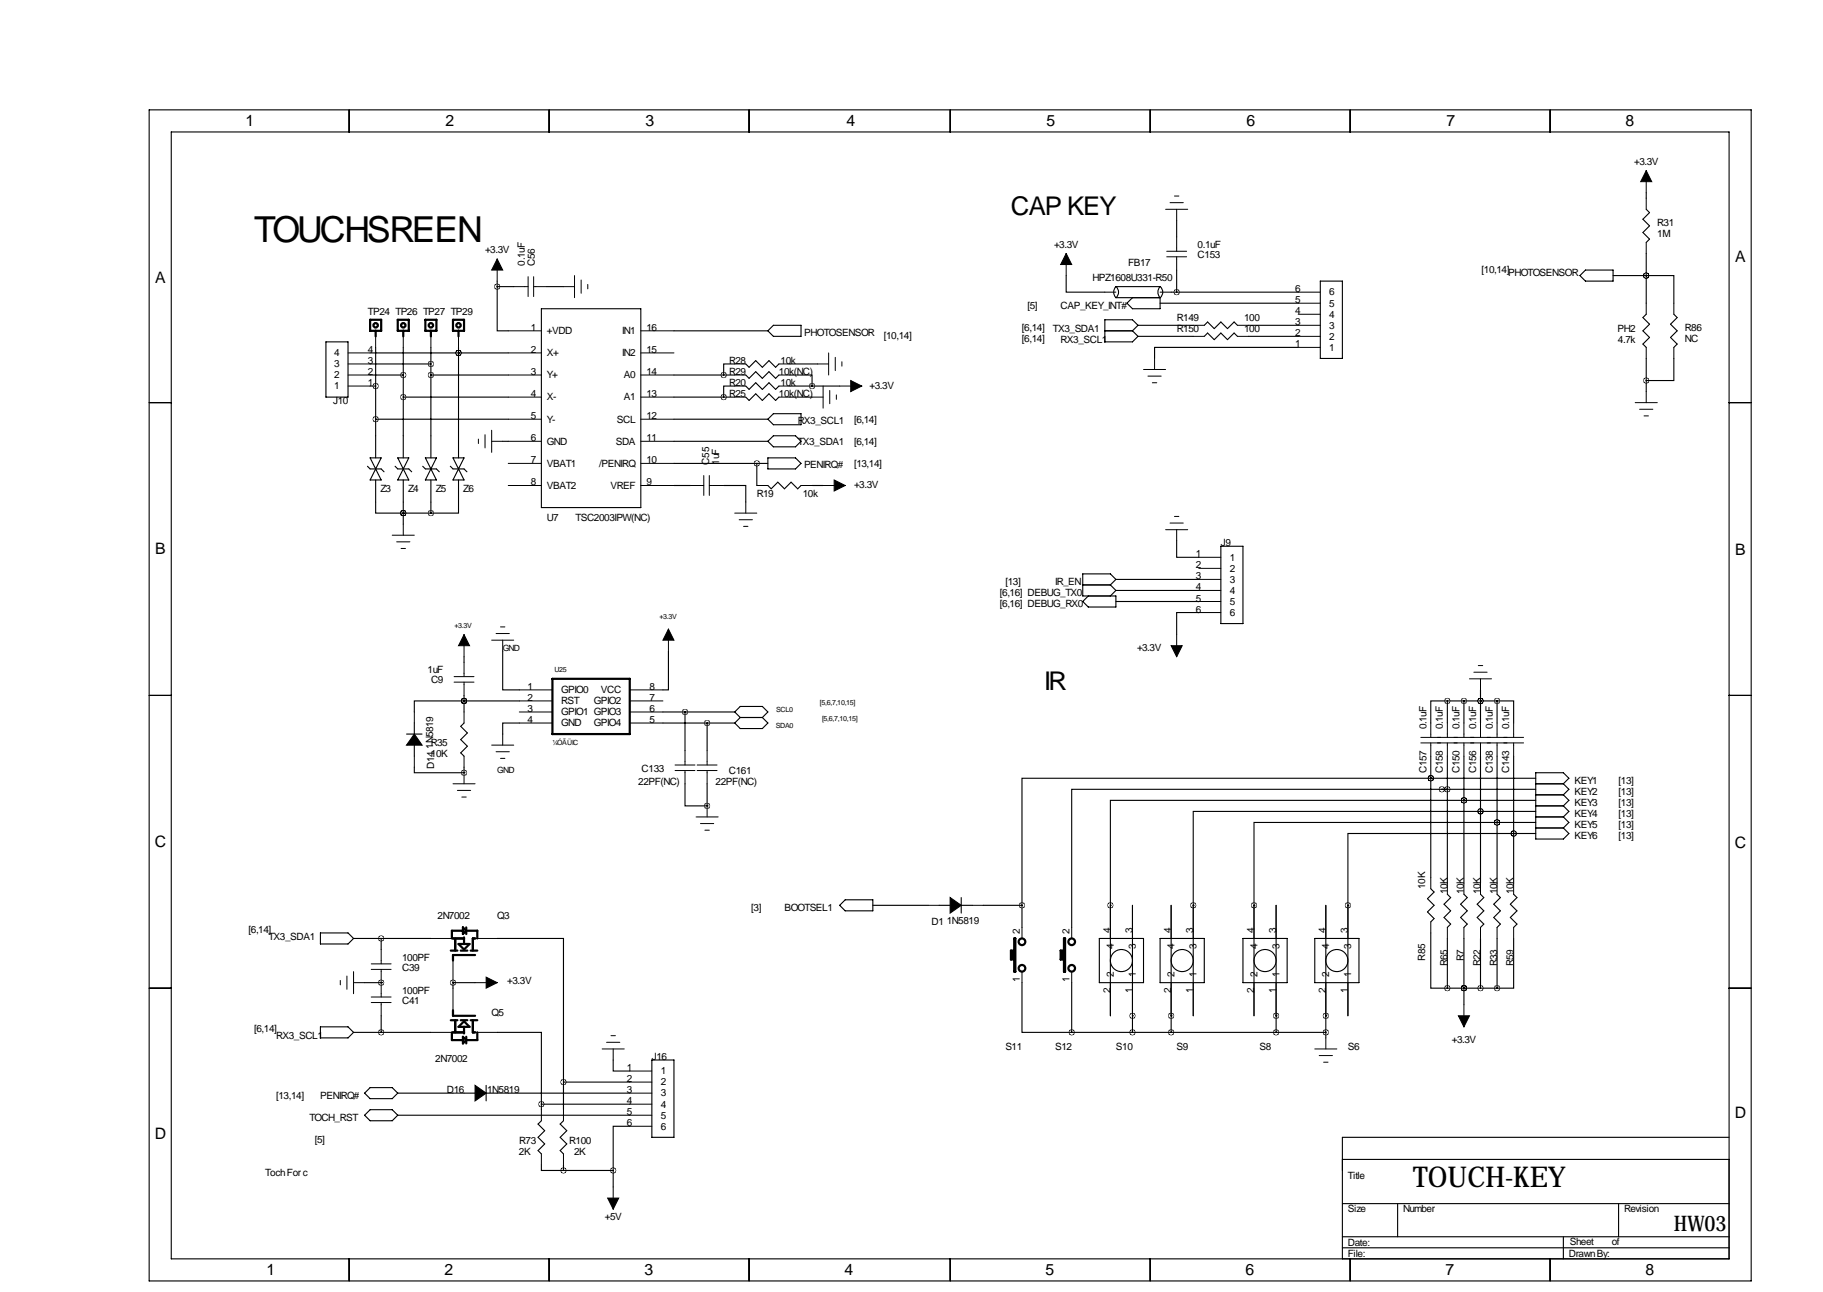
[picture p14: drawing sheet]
<svg xmlns="http://www.w3.org/2000/svg" width="419mm" height="297mm" viewBox="0 0 419 297" stroke-linecap="round" stroke-linejoin="round" font-family="sans-serif">
<defs><g id="words">
<text font-size="8.2" x="58.4" y="55.7">TOUCHSREEN</text>
<text font-size="6.6" x="324.9" y="272.9">TOUCH-KEY</text>
<g font-size="5.9">
<text x="232.4" y="49.4">CAP KEY</text>
<text x="240" y="158.6">IR</text>
</g>
<text font-size="4.9" x="384.8" y="283.1">HW03</text>
<g font-size="3.6">
<text x="56.5" y="29">1</text>
<text x="102.4" y="29">2</text>
<text x="148.4" y="29">3</text>
<text x="194.6" y="29">4</text>
<text x="240.6" y="29">5</text>
<text x="286.6" y="29">6</text>
<text x="332.6" y="29">7</text>
<text x="373.7" y="29">8</text>
<text x="35.7" y="65.1">A</text>
<text x="398.9" y="60.3">A</text>
<text x="35.7" y="127.3">B</text>
<text x="398.9" y="127.6">B</text>
<text x="35.6" y="194.6">C</text>
<text x="398.8" y="194.9">C</text>
<text x="398.8" y="257.1">D</text>
<text x="35.6" y="261.9">D</text>
<text x="61.3" y="293.2">1</text>
<text x="102.2" y="293.2">2</text>
<text x="148.2" y="293.2">3</text>
<text x="194.1" y="293.2">4</text>
<text x="240.4" y="293.2">5</text>
<text x="286.3" y="293.2">6</text>
<text x="332.3" y="293.2">7</text>
<text x="378.3" y="293.2">8</text>
</g>
<g font-size="2.3">
<text x="375.7" y="38">+3.3V</text>
<text x="381" y="51.9">R31</text>
<text x="111.5" y="58.3">+3.3V</text>
<text x="242.3" y="57">+3.3V</text>
<text x="275.3" y="59.3">C153</text>
<text x="275.3" y="57">0.1uF</text>
<text x="381" y="54.5">1M</text>
<text x="120.7" y="61.1" transform="rotate(-90 120.7 61.1)">0.1uF</text>
<text x="122.9" y="61.1" transform="rotate(-90 122.9 61.1)">C56</text>
<text x="251.2" y="64.6">HPZ1608U331-R50</text>
<text x="259.3" y="61.1">FB17</text>
<text x="340.6" y="62.9">[10,14]PHOTOSENSOR</text>
<text x="236.2" y="71">[5]</text>
<text x="243.8" y="71">CAP_KEY_INT#</text>
<text x="297.8" y="69.7">5</text>
<text x="297.8" y="67.2">6</text>
<text x="305.6" y="70.5">5</text>
<text x="305.6" y="67.9">6</text>
<text x="84.6" y="72.5">TP24 TP26 TP27 TP29</text>
<text x="122" y="76.1">1</text>
<text x="125.7" y="76.8">+VDD</text>
<text x="143" y="76.8">IN1</text>
<text x="148.6" y="76.1">16</text>
<text x="184.9" y="77.3">PHOTOSENSOR</text>
<text x="203.2" y="77.8">[10,14]</text>
<text x="234.9" y="76.1">[6,14]</text>
<text x="242.1" y="76.3">TX3_SDA1</text>
<text x="270.6" y="73.8">R149</text>
<text x="270.6" y="76.3">R150</text>
<text x="286" y="73.8">100</text>
<text x="286" y="76.3">100</text>
<text x="297.8" y="77.3">2</text>
<text x="297.8" y="74.8">3</text>
<text x="297.8" y="72.2">4</text>
<text x="305.6" y="75.6">3</text>
<text x="305.6" y="73">4</text>
<text x="371.8" y="76.3">PH2</text>
<text x="387.3" y="76.1">R86</text>
<text x="76.8" y="81.9">4</text>
<text x="84.6" y="83.7">3</text>
<text x="84.6" y="81.1">4</text>
<text x="122" y="81.1">2</text>
<text x="125.7" y="81.9">X+</text>
<text x="143" y="81.9">IN2</text>
<text x="148.6" y="81.1">15</text>
<text x="167.6" y="83.7">R28</text>
<text x="179.5" y="83.7">10k</text>
<text x="234.9" y="78.6">[6,14]</text>
<text x="243.8" y="78.9">RX3_SCL1</text>
<text x="297.8" y="79.9">1</text>
<text x="305.6" y="80.6">1</text>
<text x="305.6" y="78.1">2</text>
<text x="372" y="78.9">4.7k</text>
<text x="387.3" y="78.6">NC</text>
<text x="76.8" y="89.5">1</text>
<text x="76.8" y="87">2</text>
<text x="76.8" y="84.4">3</text>
<text x="84.6" y="88.8">1</text>
<text x="84.6" y="86.2">2</text>
<text x="122" y="86.2">3</text>
<text x="125.7" y="87">Y+</text>
<text x="143.4" y="87">A0</text>
<text x="148.6" y="86.2">14</text>
<text x="167.6" y="88.8">R20</text>
<text x="167.6" y="86.2">R29</text>
<text x="179.1" y="86.2">10k(NC)</text>
<text x="179.5" y="88.8">10k</text>
<text x="199.9" y="89.5">+3.3V</text>
<text x="76.6" y="92.8">J10</text>
<text x="122" y="91.3">4</text>
<text x="125.7" y="92.1">X-</text>
<text x="143.4" y="92.1">A1</text>
<text x="148.6" y="91.3">13</text>
<text x="167.6" y="91.3">R25</text>
<text x="179.1" y="91.3">10k(NC)</text>
<text x="122" y="96.4">5</text>
<text x="122" y="101.5">6</text>
<text x="125.7" y="97.1">Y-</text>
<text x="141.8" y="97.1">SCL</text>
<text x="148.6" y="101.5">11</text>
<text x="148.6" y="96.4">12</text>
<text x="183.4" y="97.4">RX3_SCL1</text>
<text x="196.3" y="97.1">[6,14]</text>
<text x="122" y="106.5">7</text>
<text x="125.7" y="102.2">GND</text>
<text x="125.7" y="107.3">VBAT1</text>
<text x="137.8" y="107.3">/PENIRQ</text>
<text x="141.6" y="102.2">SDA</text>
<text x="148.6" y="106.5">10</text>
<text x="163.1" y="106.8" transform="rotate(-90 163.1 106.8)">C55</text>
<text x="165.4" y="106.8" transform="rotate(-90 165.4 106.8)">1uF</text>
<text x="183.4" y="102.2">TX3_SDA1</text>
<text x="184.8" y="107.6">PENIRQ#</text>
<text x="196.3" y="107.3">[13,14]</text>
<text x="196.3" y="102.2">[6,14]</text>
<text x="87.5" y="113.2">Z3</text>
<text x="93.8" y="113.2">Z4</text>
<text x="100.2" y="113.2">Z5</text>
<text x="106.5" y="113.2">Z6</text>
<text x="122" y="111.6">8</text>
<text x="125.7" y="112.4">VBAT2</text>
<text x="140.4" y="112.4">VREF</text>
<text x="148.6" y="111.6">9</text>
<text x="196.4" y="112.1">+3.3V</text>
<text x="125.7" y="119.7">U7</text>
<text x="132.3" y="119.7">TSC2003IPW(NC)</text>
<text x="174" y="114.2">R19</text>
<text x="184.5" y="114.2">10k</text>
<text x="280.7" y="125.6">J9</text>
<text x="274.9" y="128.1">1</text>
<text x="274.9" y="130.7">2</text>
<text x="282.7" y="128.9">1</text>
<text x="282.7" y="131.4">2</text>
<text x="229.9" y="137">[6,16] DEBUG_TX0</text>
<text x="231.1" y="134.5">[13]</text>
<text x="242.6" y="134.5">IR_EN</text>
<text x="274.9" y="133.2">3</text>
<text x="274.9" y="135.7">4</text>
<text x="282.7" y="134">3</text>
<text x="282.7" y="136.5">4</text>
<text x="229.9" y="139.6">[6,16] DEBUG_RX0</text>
<text x="274.9" y="138.3">5</text>
<text x="274.9" y="140.8">6</text>
<text x="282.7" y="139.1">5</text>
<text x="282.7" y="141.6">6</text>
<text x="261.4" y="149.7">+3.3V</text>
<text x="98.3" y="154.8">1uF</text>
<text x="99.1" y="157.1">C9</text>
<text x="121.2" y="158.6">1</text>
<text x="121.2" y="161.1">2</text>
<text x="129" y="159.4">GPIO0</text>
<text x="129" y="161.9">RST</text>
<text x="136.6" y="161.9">GPIO2</text>
<text x="138.1" y="159.4">VCC</text>
<text x="149.4" y="161.1">7</text>
<text x="149.4" y="158.6">8</text>
<text x="121.2" y="163.7">3</text>
<text x="121.2" y="166.2">4</text>
<text x="129" y="164.5">GPIO1 GPIO3</text>
<text x="129" y="167">GND</text>
<text x="136.6" y="167">GPIO4</text>
<text x="149.4" y="166.2">5</text>
<text x="149.4" y="163.7">6</text>
<text x="327.9" y="167.7" transform="rotate(-90 327.9 167.7)">0.1uF</text>
<text x="331.7" y="167.7" transform="rotate(-90 331.7 167.7)">0.1uF</text>
<text x="335.5" y="167.7" transform="rotate(-90 335.5 167.7)">0.1uF</text>
<text x="339.4" y="167.7" transform="rotate(-90 339.4 167.7)">0.1uF</text>
<text x="343.2" y="167.7" transform="rotate(-90 343.2 167.7)">0.1uF</text>
<text x="347" y="167.7" transform="rotate(-90 347 167.7)">0.1uF</text>
<text x="99" y="171.6">R35</text>
<text x="99.6" y="172.1" transform="rotate(-90 99.6 172.1)">1N5819</text>
<text x="99" y="174.1">10K</text>
<text x="99.8" y="176.8" transform="rotate(-90 99.8 176.8)">D14</text>
<text x="147.5" y="177.4">C133</text>
<text x="167.6" y="177.9">C161</text>
<text x="327.9" y="177.7" transform="rotate(-90 327.9 177.7)">C157</text>
<text x="331.7" y="177.7" transform="rotate(-90 331.7 177.7)">C158</text>
<text x="335.5" y="177.7" transform="rotate(-90 335.5 177.7)">C150</text>
<text x="339.4" y="177.7" transform="rotate(-90 339.4 177.7)">C156</text>
<text x="343.2" y="177.7" transform="rotate(-90 343.2 177.7)">C138</text>
<text x="347" y="177.7" transform="rotate(-90 347 177.7)">C143</text>
<text x="146.7" y="180.5">22PF(NC)</text>
<text x="164.5" y="180.5">22PF(NC)</text>
<text x="361.9" y="180.2">KEY1</text>
<text x="361.9" y="182.7">KEY2</text>
<text x="361.9" y="185.3">KEY3</text>
<text x="372.1" y="180.2">[13]</text>
<text x="372.1" y="182.7">[13]</text>
<text x="372.1" y="185.3">[13]</text>
<text x="361.9" y="187.8">KEY4</text>
<text x="361.9" y="190.4">KEY5</text>
<text x="372.1" y="187.8">[13]</text>
<text x="372.1" y="190.4">[13]</text>
<text x="361.9" y="192.9">KEY6</text>
<text x="372.1" y="192.9">[13]</text>
<text x="172.7" y="209.4">[3]</text>
<text x="180.3" y="209.4">BOOTSEL1</text>
<text x="327.7" y="204.3" transform="rotate(-90 327.7 204.3)">10K</text>
<text x="332.7" y="205.6" transform="rotate(-90 332.7 205.6)">10K</text>
<text x="336.5" y="205.6" transform="rotate(-90 336.5 205.6)">10K</text>
<text x="340.4" y="205.6" transform="rotate(-90 340.4 205.6)">10K</text>
<text x="344.2" y="205.6" transform="rotate(-90 344.2 205.6)">10K</text>
<text x="348" y="205.6" transform="rotate(-90 348 205.6)">10K</text>
<text x="57.1" y="214.5">[6,14]</text>
<text x="100.6" y="211.2">2N7002</text>
<text x="114.3" y="211.2">Q3</text>
<text x="214.1" y="212.7">D1</text>
<text x="217.7" y="212.5">1N5819</text>
<text x="234.4" y="214.7" transform="rotate(-90 234.4 214.7)">2</text>
<text x="245.9" y="214.7" transform="rotate(-90 245.9 214.7)">2</text>
<text x="255.3" y="214.5" transform="rotate(-90 255.3 214.5)">4</text>
<text x="260.3" y="214.5" transform="rotate(-90 260.3 214.5)">3</text>
<text x="269.2" y="214.5" transform="rotate(-90 269.2 214.5)">4</text>
<text x="274.3" y="214.5" transform="rotate(-90 274.3 214.5)">3</text>
<text x="288.3" y="214.5" transform="rotate(-90 288.3 214.5)">4</text>
<text x="293.4" y="214.5" transform="rotate(-90 293.4 214.5)">3</text>
<text x="304.8" y="214.5" transform="rotate(-90 304.8 214.5)">4</text>
<text x="309.9" y="214.5" transform="rotate(-90 309.9 214.5)">3</text>
<text x="61.7" y="216">TX3_SDA1</text>
<text x="92.5" y="220.8">100PF</text>
<text x="256" y="218.2" transform="rotate(-90 256 218.2)">4</text>
<text x="261.1" y="218.2" transform="rotate(-90 261.1 218.2)">3</text>
<text x="270" y="218.2" transform="rotate(-90 270 218.2)">4</text>
<text x="275.1" y="218.2" transform="rotate(-90 275.1 218.2)">3</text>
<text x="289.1" y="218.2" transform="rotate(-90 289.1 218.2)">4</text>
<text x="294.1" y="218.2" transform="rotate(-90 294.1 218.2)">3</text>
<text x="305.6" y="218.2" transform="rotate(-90 305.6 218.2)">4</text>
<text x="310.6" y="218.2" transform="rotate(-90 310.6 218.2)">3</text>
<text x="327.7" y="220.9" transform="rotate(-90 327.7 220.9)">R85</text>
<text x="336.5" y="220.9" transform="rotate(-90 336.5 220.9)">R7</text>
<text x="92.5" y="223.1">C39</text>
<text x="116.6" y="226.2">+3.3V</text>
<text x="234.4" y="225.8" transform="rotate(-90 234.4 225.8)">1</text>
<text x="245.9" y="225.8" transform="rotate(-90 245.9 225.8)">1</text>
<text x="256" y="224.6" transform="rotate(-90 256 224.6)">2</text>
<text x="261.1" y="224.6" transform="rotate(-90 261.1 224.6)">1</text>
<text x="270" y="224.6" transform="rotate(-90 270 224.6)">2</text>
<text x="275.1" y="224.6" transform="rotate(-90 275.1 224.6)">1</text>
<text x="289.1" y="224.6" transform="rotate(-90 289.1 224.6)">2</text>
<text x="294.1" y="224.6" transform="rotate(-90 294.1 224.6)">1</text>
<text x="305.6" y="224.6" transform="rotate(-90 305.6 224.6)">2</text>
<text x="310.6" y="224.6" transform="rotate(-90 310.6 224.6)">1</text>
<text x="332.7" y="222.1" transform="rotate(-90 332.7 222.1)">R65</text>
<text x="340.4" y="222.1" transform="rotate(-90 340.4 222.1)">R22</text>
<text x="344.2" y="222.1" transform="rotate(-90 344.2 222.1)">R33</text>
<text x="348" y="222.1" transform="rotate(-90 348 222.1)">R59</text>
<text x="92.5" y="230.8">C41</text>
<text x="92.5" y="228.5">100PF</text>
<text x="113" y="233.5">Q5</text>
<text x="255.3" y="228.4" transform="rotate(-90 255.3 228.4)">2</text>
<text x="260.3" y="228.4" transform="rotate(-90 260.3 228.4)">1</text>
<text x="269.2" y="228.4" transform="rotate(-90 269.2 228.4)">2</text>
<text x="274.3" y="228.4" transform="rotate(-90 274.3 228.4)">1</text>
<text x="288.3" y="228.4" transform="rotate(-90 288.3 228.4)">2</text>
<text x="293.4" y="228.4" transform="rotate(-90 293.4 228.4)">1</text>
<text x="304.8" y="228.4" transform="rotate(-90 304.8 228.4)">2</text>
<text x="309.9" y="228.4" transform="rotate(-90 309.9 228.4)">1</text>
<text x="58.4" y="237.3">[6,14]</text>
<text x="63.5" y="238.9">RX3_SCL1</text>
<text x="333.8" y="239.9">+3.3V</text>
<text x="100.1" y="244.2">2N7002</text>
<text x="149.9" y="243.7">J16</text>
<text x="231.1" y="241.4">S11</text>
<text x="242.6" y="241.4">S12</text>
<text x="256.5" y="241.4">S10</text>
<text x="270.5" y="241.4">S9</text>
<text x="289.6" y="241.4">S8</text>
<text x="309.9" y="241.4">S6</text>
<text x="102.7" y="251.3">D16</text>
<text x="112" y="251.3">1N5819</text>
<text x="144.1" y="246.2">1</text>
<text x="144.1" y="248.8">2</text>
<text x="144.1" y="251.3">3</text>
<text x="151.9" y="247">1</text>
<text x="151.9" y="249.5">2</text>
<text x="63.5" y="252.6">[13,14]</text>
<text x="71.1" y="257.7">TOCH_RST</text>
<text x="73.6" y="252.6">PENIRQ#</text>
<text x="144.1" y="253.9">4</text>
<text x="144.1" y="256.4">5</text>
<text x="151.9" y="252.1">3</text>
<text x="151.9" y="254.6">4</text>
<text x="151.9" y="257.2">5</text>
<text x="72.4" y="262.7">[5]</text>
<text x="119.4" y="263">R73</text>
<text x="130.9" y="263">R100</text>
<text x="144.1" y="258.9">6</text>
<text x="151.9" y="259.7">6</text>
<text x="119.3" y="265.6">2K</text>
<text x="132" y="265.6">2K</text>
<text x="61" y="270.4">Toch For c</text>
<text x="309.9" y="271.1">Title</text>
<text x="139.1" y="280.5">+5V</text>
<text x="309.9" y="278.8">Size</text>
<text x="322.6" y="278.8">Number</text>
<text x="373.4" y="278.8">Revision</text>
<text x="309.9" y="286.4">Date:</text>
<text x="360.9" y="286.1">Sheet</text>
<text x="370.5" y="286.1">of</text>
<text x="309.9" y="288.9">File:</text>
<text x="360.7" y="288.9">Drawn By:</text>
</g>
<g font-size="2">
<text x="115.6" y="149.7">GND</text>
<text x="114.3" y="177.7">GND</text>
</g>
<g font-size="1.6">
<text x="151.6" y="142.4">+3.3V</text>
<text x="104.5" y="144.5">+3.3V</text>
<text x="127.5" y="154.5">U25</text>
<text x="178.3" y="167.3">SDA0</text>
<text x="178.4" y="163.7">SCL0</text>
<text x="188.5" y="162.2">[5,6,7,10,15]</text>
<text x="189" y="165.7">[5,6,7,10,15]</text>
<text x="127" y="171.3">¼ÓÃÜIC</text>
</g>
</g></defs>
<g fill="none" stroke="#000" stroke-width=".25">
<path d="M34.3 25.3h368.3v269.2h-368.3zM39.4 30.3h358.1v259.1h-358.1zM80.3 25.3v5M126.2 25.3v5M172.2 25.3v5M218.4 25.3v5M264.4 25.3v5M310.4 25.3v5M356.4 25.3v5M270.5 50.7v3.8M378.5 48.1l.7 .8-1.5 1.5 1.5 1.5-1.5 1.6 1.5 1.5-.7 .7M378.5 44.3v1.3"/>
<path d="M378.5 58.3v11.4M74.9 78.6h5.1v12.7h-5.1zM86.4 79.9v25.4M92.7 79.9v25.4M99.1 79.9v25.4M105.4 79.9v25.4M114.3 65.9v10.2h2.5M114.3 65.9h3.8M114.3 64.6v1.3M124.5 71h22.8v45.7h-22.8zM125.7 65.9h3.8M154.9 76.1h21.6"/>
<path d="M176.5 76.1l1.3-1.3h6.3v2.5h-6.3zM245.1 63.4v3.8h8.9M254 76.1h6.3M256.5 68.4a1.83 1.83 0 0 1 0-2.5h10.2a1.83 1.83 0 0 0 0 2.5M256.6 65.9a1.68 1.68 0 0 1 0 2.6l10.1-.1v2.6h-6.4l-1.2-1.3 1.2-1.3M260.3 76.1l1.3 1.2M261.6 74.8l-1.3-1.3h-6.3v5.1h6.3l1.3-1.3M261.6 74.8h12.7M261.6 77.3h12.7M261.6 74.8l-1.3 1.3M266.7 69.7h31.7M266.7 65.9a1.68 1.68 0 0 1 0 2.6"/>
<path d="M269.2 67.2h29.2M270.5 62.1v5.1M276.9 74.8l.7-.8 1.5 1.6 1.6-1.6 1.5 1.6 1.5-1.6 .8 .8M276.9 77.3l.7-.7 1.5 1.5 1.6-1.5 1.5 1.5 1.5-1.5 .8 .7M287 74.8h11.4M287 77.3h11.4M298.4 79.9h-33v2.5M303.5 64.6h5.1v17.8h-5.1zM363.2 63.4l1.3-1.3h6.3v2.5h-6.3zM370.8 63.4h7.7M378.5 63.4h.1M378.5 63.4h6.3v6.3"/>
<path d="M378.5 72.2l-.8 .8 1.5 1.5-1.5 1.6 1.5 1.5-1.5 1.5 .8 .8M384.8 72.2l.8 .8-1.6 1.5 1.6 1.6-1.6 1.5 1.6 1.5-.8 .8M34.3 92.6h5.1M85.1 81.1h31.7M85.1 86.2h7.6M85.1 88.8h1.3M85.1 83.7h14M86.4 96.4h30.4M92.7 91.3h24.1M99.1 86.2h17.7M105.4 81.1h.1M154.9 91.3h14"/>
<path d="M154.9 96.4h21.6M154.9 86.2h14M168.9 88.8h-2.5v2.5M168.9 83.7h-2.5v2.5M171.4 88.8l.8 .7 1.5-1.5 1.6 1.5 1.5-1.5 1.5 1.5 .8-.7M171.4 91.3l.8 .8 1.5-1.6 1.6 1.6 1.5-1.6 1.5 1.6 .8-.8M171.4 83.7l.8 .7 1.5-1.5 1.6 1.5 1.5-1.5 1.5 1.5 .8-.7M171.4 86.2l.8 .8 1.5-1.5 1.6 1.5 1.5-1.5 1.5 1.5 .8-.8M177.8 95.1h6.3v2.5h-6.3l-1.3-1.2zM181.6 86.2h5.1v2.6M181.6 91.3h5.1M181.6 88.8h11.4"/>
<path d="M181.6 83.7h6.4M378.5 82.4v7.6M384.8 82.4v5.1h-6.3M397.5 92.6h5.1M84.5 107.2l.6 .6h2.5l.7 .7M85.1 105.3h2.5l-2.5 5h2.5zM86.4 110.3v7.7h6.3M90.8 107.2l.6 .6h2.6l.6 .7M91.4 105.3h2.6l-2.6 5h2.6zM92.7 118h.1M92.7 110.3v10.2M92.7 118h6.4"/>
<path d="M97.2 107.2l.6 .6h2.5l.7 .7M97.8 105.3h2.5l-2.5 5h2.5zM99.1 110.3v7.7M103.5 107.2l.6 .6h2.6l.6 .7M104.1 105.3h2.6l-2.6 5h2.6zM105.4 110.3v7.7h-6.3M115.6 101.5h1.2M154.9 101.5h21.6M154.9 111.6h3.8M154.9 106.5h21.6M166.4 111.6h5v3.8M174 106.5v5.1"/>
<path d="M176.5 111.6l.8 .8 1.5-1.5 1.5 1.5 1.6-1.5 1.5 1.5 .7-.8M176.5 105.3h6.4l1.2 1.2-1.2 1.3h-6.4zM176.5 101.5l1.3-1.3h5.1l1.2 1.3-1.2 1.2h-5.1zM186.7 111.6h2.5M248.9 134.5h6.4M255.3 134.5l1.2 1.2M256.5 133.2l-1.2-1.3h-6.4v5.1h7.6v2.6h-6.3l-1.3-1.3 1.3-1.3M256.5 135.7l-1.2 1.3M256.5 133.2l-1.2 1.3M256.5 138.3h19.1M256.5 135.7h19.1M256.5 133.2h19.1"/>
<path d="M270.5 124.3v3.8h5.1M280.7 125.6h5.1v17.8h-5.1zM34.3 159.9h5.1M106.7 151v1.3M106.7 159.9v3.8M115.6 149.7v8.9h3.8M153.7 149.7v8.9h-1.3M275.6 140.8h-5.1v5.1M340.4 158.6v7.6M397.5 159.9h5.1M93.5 168.8h3.5M95.2 176.4v1.3h11.5"/>
<path d="M95.2 166.2v2.6M95.2 171.3v2.5M106.7 176.4v1.3M106.7 161.1h.1M106.7 161.1h-11.5v2.6M106.7 177.7h.1M106.7 166.2l-.8 .8 1.5 1.5-1.5 1.5 1.5 1.6-1.5 1.5 .8 .7M106.7 161.1h12.7M119.4 166.2h-3.8v2.6M152.4 166.2h16.5M152.4 163.7h16.5M157.5 163.7v8.9"/>
<path d="M162.6 166.2v6.4M168.9 163.7l1.3-1.3h5.1l1.2 1.3-1.2 1.3M168.9 163.7l1.3 1.3M170.2 165h5.1M170.2 165l-1.3 1.2M175.3 165l1.2 1.2-1.2 1.3h-5.1l-1.3-1.3M328.9 178.9h.1M328.9 178.9h-94v29.2M328.9 178.9h24.2M328.9 173.8v28M332.7 161.1h-3.8v5.1M332.7 161.1v5.1"/>
<path d="M332.7 173.8v7.7M332.7 161.1h11.5M336.5 161.1v5.1M336.5 173.8v29.3M340.4 161.1h.1M340.4 173.8v29.3M344.2 161.1h3.8v5.1M344.2 161.1v5.1M344.2 173.8v29.3M348 173.8v29.3M157.5 180.2v5.1h5.1M162.6 185.3h.1"/>
<path d="M162.6 180.2v5.1M331.5 181.5h1.2v21.6M331.5 181.5h-85.1v31.7M331.5 181.5h21.6M336.5 184h.1M336.5 184h-81.2v24.1M336.5 184h16.6M340.4 186.5h.1M340.4 186.5h-66.1v21.6M340.4 186.5h12.7M344.2 189.1h.1M344.2 189.1h-55.9v19"/>
<path d="M344.2 189.1h8.9M348 191.6h-38.1v16.5M348 191.6h.1M348 191.6h5.1M353.1 180.2h6.3M353.1 182.7h6.3M353.1 185.3h6.3M353.1 187.8h6.3M353.1 190.4h6.3M359.4 187.8l1.3 1.3-1.3 1.3M359.4 180.2l1.3-1.3-1.3-1.2h-6.3v15.2h6.3l1.3-1.3-1.3-1.2M359.4 180.2l1.3 1.3-1.3 1.2"/>
<path d="M359.4 182.7l1.3 1.3-1.3 1.3M359.4 185.3l1.3 1.2-1.3 1.3M73.7 214.5h6.3l1.3 1.3-1.3 1.2h-6.3zM81.3 215.8h17.8M87.6 215.8v2.5M114.3 215.8h15.2v33M194.3 206.9h6.4v2.5h-6.4l-1.3-1.3zM200.7 208.1h12.7M215.9 208.1h2.5M221 206.4v3.5M221 208.1h2.5M226.1 208.1h8.8"/>
<path d="M234.9 208.1v5.1M252.7 215.8h10.2v10.1h-10.2zM255.3 208.1h.1M255.3 208.1v25.4M260.3 208.1v29.2M266.7 215.8h10.2v10.1h-10.2zM269.2 208.1v29.2M274.3 208.1h.1M274.3 208.1v25.4M285.8 215.8h10.1v10.1h-10.1zM288.3 208.1h.1M288.3 208.1v25.4"/>
<path d="M293.4 208.1v29.2M302.3 215.8h10.1v10.1h-10.1zM304.8 208.1v30.5M309.9 208.1h.1M309.9 208.1v25.4M328.9 214.5v12.7h3.8M328.9 204.3l.8 .8-1.5 1.5 1.5 1.5-1.5 1.6 1.5 1.5-.8 .7M332.7 205.6l.8 .8-1.5 1.5 1.5 1.5-1.5 1.5 1.5 1.6-.8 .7M332.7 215.8v11.4M336.5 205.6l.8 .8-1.5 1.5 1.5 1.5-1.5 1.5 1.5 1.6-.8 .7M336.5 215.8v15.2M340.4 205.6l.7 .8-1.5 1.5 1.5 1.5-1.5 1.5 1.5 1.6-.7 .7"/>
<path d="M340.4 215.8v11.4M344.2 205.6l.7 .8-1.5 1.5 1.5 1.5-1.5 1.5 1.5 1.6-.7 .7M344.2 215.8v11.4M348 215.8v11.4h-3.8M348 205.6l.7 .8-1.5 1.5 1.5 1.5-1.5 1.5 1.5 1.6-.7 .7M34.3 227.2h5.1M73.7 236.1h6.3l1.3 1.2-1.3 1.3h-6.3zM81.3 237.3h17.8M83.8 225.9h3.8M87.6 225.9h.1M87.6 233.5v3.8M104.1 225.9h.1"/>
<path d="M104.1 225.9h5.1M104.1 225.9v1.3M114.3 237.3h10.2v16.6M234.9 225.9v11.4h11.5M246.4 237.3h58.4M246.4 225.9v11.4M260.3 233.5h.1M269.2 233.5h.1M293.4 233.5h.1M304.8 233.5h.1M332.7 227.2h11.5M336.5 227.2h.1"/>
<path d="M397.5 227.2h5.1M83.8 251.3l1.3-1.3h5.1l1.2 1.3-1.2 1.3h-5.1zM85.1 255.1h5.1l1.2 1.3-1.2 1.3h-5.1l-1.3-1.3zM91.4 251.3h12.7M91.4 256.4h53.4M106.7 251.3h2.5M111.8 249.5v3.6M111.8 251.3h2.5M116.8 251.3h28M124.5 253.9v1.2M124.5 257.7l-.8 .7 1.5 1.6-1.5 1.5 1.5 1.5-1.5 1.5 .8 .8M124.5 253.9h20.3"/>
<path d="M129.5 257.7l-.7 .7 1.5 1.6-1.5 1.5 1.5 1.5-1.5 1.5 .7 .8M129.5 248.8h15.3M129.5 248.8v6.3M141 243.7v2.5h3.8M144.8 258.9h-3.8v10.2M149.9 243.7h5v17.8h-5zM124.5 267.8v1.3h5M129.5 267.8v1.3M129.5 269.1h11.5M141 269.1v3.8M308.6 276.7h88.9M308.6 266.6h88.9"/>
<path d="M321.3 276.7v7.6M372.1 276.7v7.6M397.5 261.5h-88.9v27.9M80.3 289.4v5.1M126.2 289.4v5.1M172.2 289.4v5.1M218.4 289.4v5.1M264.4 289.4v5.1M308.6 284.3h88.9M308.6 286.9h88.9M310.4 289.4v5.1M356.4 289.4v5.1"/>
<path d="M359.4 284.3v5.1"/>
<circle cx="257.8" cy="220.8" r="2.54"/>
<circle cx="271.8" cy="220.8" r="2.54"/>
<circle cx="290.8" cy="220.8" r="2.54"/>
<circle cx="307.3" cy="220.8" r="2.54"/>
</g>
<g fill="none" stroke="#000" stroke-width=".23">
<path d="M378.5 39.2v5.1M114.3 59.5v5.1M245.1 58.3v5.1M268 48.1h5M268.2 57.8h4.6M268.2 59h4.6M269 46.6h3M270 45.1h1M270.5 48.1v2.6M270.5 54.5v3.3M270.5 59v3.1M378.5 45.6v2.5"/>
<path d="M378.5 55.7v2.6M86.4 77.3v2.6M92.7 77.3v2.6M99.1 77.3v2.6M105.4 77.3v2.6M116.8 76.1h7.7M118.1 65.9h3.3M121.4 63.6v4.6M122.7 65.9h3M122.7 63.6v4.6M129.5 65.9h2.6M132.1 63.4v5"/>
<path d="M133.6 64.4v3M135.1 65.4v1M147.3 76.1h7.6M254 67.2h2.5M266.7 67.2h2.5M274.3 77.3h2.6M274.3 74.8h2.6M284.5 77.3h2.5M284.5 74.8h2.5M298.4 67.2h5.1M298.4 79.9h5.1M298.4 77.3h5.1"/>
<path d="M298.4 74.8h5.1M298.4 72.2h5.1M298.4 69.7h5.1M378.5 69.7v2.5M378.5 79.9v2.5M384.8 69.7v2.5M384.8 79.9v2.5M80 81.1h5.1M80 86.2h5.1M80 88.8h5.1M80 83.7h5.1M111.5 99.9v3.1"/>
<path d="M113 98.9v5.1M116.8 81.1h7.7M116.8 86.2h7.7M116.8 91.3h7.7M116.8 96.4h7.7M147.3 81.1h7.6M147.3 86.2h7.6M147.3 91.3h7.6M147.3 96.4h7.6M168.9 86.2h2.5M168.9 91.3h2.5M168.9 88.8h2.5"/>
<path d="M168.9 83.7h2.5M179.1 86.2h2.5M179.1 91.3h2.5M179.1 88.8h2.5M179.1 83.7h2.5M186.7 91.3h2.5M188 83.7h2.5M189.2 88.8v5M190.5 81.1v5.1M190.8 89.8v3M192 82.2v3M192.3 90.8v1"/>
<path d="M193 88.8h5.1M193.5 83.2v1M262.9 84.9h5.1M263.9 86.5h3.1M264.9 88h1M265.4 82.4v2.5M375.9 92.6h5.1M376.9 94.1h3.1M378 95.6h1M378.5 90v2.6M110 101v1M113 101.5h2.6"/>
<path d="M116.8 111.6h7.7M116.8 101.5h7.7M116.8 106.5h7.7M147.3 111.6h7.6M147.3 101.5h7.6M147.3 106.5h7.6M158.7 111.6h3.1M161.8 109.3v4.6M163.1 111.6h3.3M163.1 109.3v4.6M168.9 118h5.1M169.9 119.5h3.1"/>
<path d="M171.4 115.4v2.6M174 111.6h2.5M184.1 111.6h2.6M189.2 111.6h5.1M270 118.7h1M90.2 123h5M91.2 124.6h3M92.2 126.1h1M92.7 120.5v2.5M170.9 121h1.1M268 121.8h5M269 120.3h3"/>
<path d="M270.5 121.8v2.5M275.6 128.1h5.1M275.6 130.7h5.1M275.6 133.2h5.1M275.6 135.7h5.1M275.6 138.3h5.1M104.4 155.6h4.6M104.4 156.8h4.6M106.7 145.9v5.1M106.7 152.3v3.3M106.7 156.8v3.1M113 147.2h5.1"/>
<path d="M114 145.7h3.1M115.1 144.1h1M115.6 147.2v2.5M119.4 158.6h7.6M144.8 158.6h7.6M153.7 144.6v5.1M270.5 145.9v5.1M275.6 140.8h5.1M337.8 156.1h5.1M338.8 154.5h3.1M339.9 153h1M340.4 156.1v2.5"/>
<path d="M95.2 163.7v2.5M95.2 173.8v2.6M106.7 163.7v2.5M106.7 173.8v2.6M106.7 177.7v2.5M113 171.3h5.1M114 172.8h3.1M115.1 174.4h1M115.6 168.8v2.5M119.4 161.1h7.6M119.4 163.7h7.6M119.4 166.2h7.6"/>
<path d="M144.8 161.1h7.6M144.8 163.7h7.6M144.8 166.2h7.6M155.2 175.9h4.6M155.2 177.2h4.6M157.5 172.6v3.3M157.5 177.2v3M160.3 175.9h4.5M160.3 177.2h4.5M162.6 172.6v3.3M162.6 177.2v3M326.6 169.5h23.7"/>
<path d="M326.6 170.8h23.7M328.9 166.2v3.3M328.9 170.8v3M332.7 166.2v3.3M332.7 170.8v3M336.5 166.2v3.3M336.5 170.8v3M340.4 166.2v3.3M340.4 170.8v3M344.2 166.2v3.3M344.2 170.8v3M348 166.2v3.3"/>
<path d="M348 170.8v3M104.1 180.2h5.1M105.2 181.7h3M106.2 183.2h1M160 187.8h5.1M161 189.3h3.1M162.1 190.9h1M162.6 185.3v2.5M87.6 218.3v3.3M99.1 215.8h5M109.2 215.8h5.1M213.4 208.1h2.5"/>
<path d="M223.5 208.1h2.6M234.9 213.2v2.6M246.4 213.2v2.6M255.3 208.1v7.7M260.3 208.1v7.7M269.2 208.1v7.7M274.3 208.1v7.7M288.3 208.1v7.7M293.4 208.1v7.7M304.8 208.1v7.7M309.9 208.1v7.7M328.9 201.8v2.5"/>
<path d="M328.9 211.9v2.6M332.7 203.1v2.5M332.7 213.2v2.6M336.5 203.1v2.5M336.5 213.2v2.6M340.4 203.1v2.5M340.4 213.2v2.6M344.2 203.1v2.5M344.2 213.2v2.6M348 203.1v2.5M348 213.2v2.6M78.2 225.4v1"/>
<path d="M79.8 224.4v3M81.3 225.9h2.5M81.3 223.4v5.1M85.3 221.6h4.6M85.3 222.9h4.6M85.3 229.2h4.6M85.3 230.5h4.6M87.6 222.9v6.3M87.6 230.5v3M99.1 237.3h5M104.1 220.8v5.1M104.1 227.2v5.1"/>
<path d="M109.2 237.3h5.1M109.2 225.9h5.1M139.4 239.6h3.1M140.5 238.1h1M234.9 223.4v2.5M246.4 223.4v2.5M255.3 225.9v7.6M260.3 225.9v7.6M269.2 225.9v7.6M274.3 225.9v7.6M288.3 225.9v7.6M293.4 225.9v7.6"/>
<path d="M304.8 225.9v7.6M304.8 238.6v2.6M309.9 225.9v7.6M336.5 231v5.1M104.1 251.3h2.6M114.3 251.3h2.5M124.5 255.1v2.6M129.5 255.1v2.6M138.4 241.2h5.1M141 241.2v2.5M144.8 246.2h5.1M144.8 248.8h5.1"/>
<path d="M144.8 251.3h5.1M144.8 253.9h5.1M144.8 256.4h5.1M144.8 258.9h5.1M302.3 241.2h5M303.3 242.7h3M304.3 244.2h1M124.5 265.3v2.5M129.5 265.3v2.5M141 272.9v5.1"/>
</g>
<g fill="none" stroke="#000" stroke-width=".51">
<path d="M85.1 73.5h2.5v2.6h-2.5zM86.4 76.1v1.2M91.4 73.5h2.6v2.6h-2.6zM92.7 76.1v1.2M97.8 73.5h2.5v2.6h-2.5zM99.1 76.1v1.2M104.1 73.5h2.6v2.6h-2.6zM105.4 76.1v1.2M127 156.1h17.8v12.7h-17.8zM103.6 218.6h1.6M104.1 215.8h2.6M104.6 215.8v2.8"/>
<path d="M105.4 217h2.5l-1.2 1.3zM105.9 218.6h1.5M106.4 214h-2.5v1.8M106.4 213.2l.8 .8-.8 .7zM106.7 215.5v1.5M107.2 214h2.5v1.8M107.2 213.2v1.5M108.2 218.6h1.5M109.2 219.6h-5.1v1.2M109.2 215.8h-.5v2.8M233.2 215.8h.2v7.6h-.2v-2.8h-.8v-2h.8zM244.6 215.8h.3v7.6h-.3v-2.8h-.8v-2h.8z"/>
<path d="M103.6 234.6h1.6M103.9 237.3v1.8h2.5M104.1 232.3v1.2h5.1M104.1 237.3h2.6M104.6 234.6v2.7M105.4 236.1l1.3-1.3 1.2 1.3zM105.9 234.6h1.5M106.4 238.4l.8 .7-.8 .8zM106.7 236.1v1.5M107.2 238.4v1.5M108.2 234.6h1.5M108.7 234.6v2.7h.5"/>
<path d="M109.7 237.3v1.8h-2.5"/>
<circle cx="86.4" cy="74.8" r=".51"/>
<circle cx="92.7" cy="74.8" r=".51"/>
<circle cx="99.1" cy="74.8" r=".51"/>
<circle cx="105.4" cy="74.8" r=".51"/>
<circle cx="235" cy="216.5" r=".76"/>
<circle cx="246.4" cy="216.5" r=".76"/>
<circle cx="235" cy="222.6" r=".76"/>
<circle cx="246.4" cy="222.6" r=".76"/>
</g>
<path d="M95.2 168.8l1.8 2.5h-3.5zM218.4 206.4l2.6 1.7-2.6 1.8zM233.2 215.8h.2v7.6h-.2v-2.8h-.8v-2h.8zM244.6 215.8h.3v7.6h-.3v-2.8h-.8v-2h.8zM109.2 249.5l2.6 1.8-2.6 1.8z" fill="#000" stroke="#000" stroke-width=".25"/>
<path d="M378.5 39.2l1.2 2.6h-2.5zM114.3 59.5l1.3 2.6h-2.6zM245.1 58.3l1.3 2.5h-2.6zM195.6 87.5l2.5 1.3-2.5 1.2zM191.8 110.3l2.5 1.3-2.5 1.3zM106.7 145.9l1.2 2.5h-2.5zM153.7 144.6l1.2 2.6h-2.5zM269.2 148.4h2.6l-1.3 2.6zM111.8 224.6l2.5 1.3-2.5 1.3zM335.3 233.5h2.5l-1.3 2.6zM139.7 275.4h2.5l-1.2 2.6z" fill="#000" stroke="#000" stroke-width=".23"/>
<path d="M173.9 106.5a.05 .05 0 0 0 .1 0 .05 .05 0 0 0-.1 0zM166.3 91.3a.05 .05 0 0 0 .1 0 .05 .05 0 0 0-.1 0zM86.3 96.4a.05 .05 0 0 0 .1 0 .05 .05 0 0 0-.1 0zM92.7 91.3a.05 .05 0 0 0 .1 0 .05 .05 0 0 0-.1 0zM99 86.2a.05 .05 0 0 0 .1 0 .05 .05 0 0 0-.1 0zM92.7 118a.05 .05 0 0 0 .1 0 .05 .05 0 0 0-.1 0zM99 118a.05 .05 0 0 0 .1 0 .05 .05 0 0 0-.1 0zM92.7 118a.05 .05 0 0 0 .1 0 .05 .05 0 0 0-.1 0zM105.4 81.1a.05 .05 0 0 0 .1 0 .05 .05 0 0 0-.1 0zM86.3 88.8a.05 .05 0 0 0 .1 0 .05 .05 0 0 0-.1 0zM92.7 86.2a.05 .05 0 0 0 .1 0 .05 .05 0 0 0-.1 0zM99 83.7a.05 .05 0 0 0 .1 0 .05 .05 0 0 0-.1 0zM105.4 81.1a.05 .05 0 0 0 .1 0 .05 .05 0 0 0-.1 0zM166.3 86.2a.05 .05 0 0 0 .1 0 .05 .05 0 0 0-.1 0zM186.6 88.8a.05 .05 0 0 0 .1 0 .05 .05 0 0 0-.1 0zM378.4 63.4a.05 .05 0 0 0 .1 0 .05 .05 0 0 0-.1 0zM378.4 87.5a.05 .05 0 0 0 .1 0 .05 .05 0 0 0-.1 0zM378.4 63.4a.05 .05 0 0 0 .1 0 .05 .05 0 0 0-.1 0zM106.6 161.1a.05 .05 0 0 0 .1 0 .05 .05 0 0 0-.1 0zM293.3 233.5a.05 .05 0 0 0 .1 0 .05 .05 0 0 0-.1 0zM288.2 208.1a.05 .05 0 0 0 .1 0 .05 .05 0 0 0-.1 0zM274.3 208.1a.05 .05 0 0 0 .1 0 .05 .05 0 0 0-.1 0zM269.2 233.5a.05 .05 0 0 0 .1 0 .05 .05 0 0 0-.1 0zM260.3 233.5a.05 .05 0 0 0 .1 0 .05 .05 0 0 0-.1 0zM255.2 208.1a.05 .05 0 0 0 .1 0 .05 .05 0 0 0-.1 0zM260.3 237.3a.05 .05 0 0 0 .1 0 .05 .05 0 0 0-.1 0zM269.2 237.3a.05 .05 0 0 0 .1 0 .05 .05 0 0 0-.1 0zM293.3 237.3a.05 .05 0 0 0 .1 0 .05 .05 0 0 0-.1 0zM246.3 237.3a.05 .05 0 0 0 .1 0 .05 .05 0 0 0-.1 0zM309.8 208.1a.05 .05 0 0 0 .1 0 .05 .05 0 0 0-.1 0zM328.9 178.9a.05 .05 0 0 0 .1 0 .05 .05 0 0 0-.1 0zM332.7 181.5a.05 .05 0 0 0 .1 0 .05 .05 0 0 0-.1 0zM336.5 184a.05 .05 0 0 0 .1 0 .05 .05 0 0 0-.1 0zM340.3 186.5a.05 .05 0 0 0 .1 0 .05 .05 0 0 0-.1 0zM344.1 189.1a.05 .05 0 0 0 .1 0 .05 .05 0 0 0-.1 0zM347.9 191.6a.05 .05 0 0 0 .1 0 .05 .05 0 0 0-.1 0zM332.7 161.1a.05 .05 0 0 0 .1 0 .05 .05 0 0 0-.1 0zM336.5 161.1a.05 .05 0 0 0 .1 0 .05 .05 0 0 0-.1 0zM340.3 161.1a.05 .05 0 0 0 .1 0 .05 .05 0 0 0-.1 0zM344.1 161.1a.05 .05 0 0 0 .1 0 .05 .05 0 0 0-.1 0zM340.3 161.1a.05 .05 0 0 0 .1 0 .05 .05 0 0 0-.1 0zM234.9 208.1a.05 .05 0 0 0 .1 0 .05 .05 0 0 0-.1 0zM104.1 225.9a.05 .05 0 0 0 .1 0 .05 .05 0 0 0-.1 0zM87.6 237.3a.05 .05 0 0 0 .1 0 .05 .05 0 0 0-.1 0zM87.6 215.8a.05 .05 0 0 0 .1 0 .05 .05 0 0 0-.1 0zM87.6 225.9a.05 .05 0 0 0 .1 0 .05 .05 0 0 0-.1 0zM157.4 163.7a.05 .05 0 0 0 .1 0 .05 .05 0 0 0-.1 0zM162.5 166.2a.05 .05 0 0 0 .1 0 .05 .05 0 0 0-.1 0zM162.5 185.3a.05 .05 0 0 0 .1 0 .05 .05 0 0 0-.1 0zM129.5 269.1a.05 .05 0 0 0 .1 0 .05 .05 0 0 0-.1 0zM140.9 269.1a.05 .05 0 0 0 .1 0 .05 .05 0 0 0-.1 0zM124.4 253.9a.05 .05 0 0 0 .1 0 .05 .05 0 0 0-.1 0zM129.5 248.8a.05 .05 0 0 0 .1 0 .05 .05 0 0 0-.1 0zM347.9 191.6a.05 .05 0 0 0 .1 0 .05 .05 0 0 0-.1 0zM344.1 189.1a.05 .05 0 0 0 .1 0 .05 .05 0 0 0-.1 0zM340.3 186.5a.05 .05 0 0 0 .1 0 .05 .05 0 0 0-.1 0zM336.5 184a.05 .05 0 0 0 .1 0 .05 .05 0 0 0-.1 0zM331.4 181.5a.05 .05 0 0 0 .1 0 .05 .05 0 0 0-.1 0zM328.9 178.9a.05 .05 0 0 0 .1 0 .05 .05 0 0 0-.1 0zM344.1 227.2a.05 .05 0 0 0 .1 0 .05 .05 0 0 0-.1 0zM340.3 227.2a.05 .05 0 0 0 .1 0 .05 .05 0 0 0-.1 0zM336.5 227.2a.05 .05 0 0 0 .1 0 .05 .05 0 0 0-.1 0zM332.7 227.2a.05 .05 0 0 0 .1 0 .05 .05 0 0 0-.1 0zM336.5 227.2a.05 .05 0 0 0 .1 0 .05 .05 0 0 0-.1 0zM106.6 161.1a.05 .05 0 0 0 .1 0 .05 .05 0 0 0-.1 0zM106.6 177.7a.05 .05 0 0 0 .1 0 .05 .05 0 0 0-.1 0zM270.5 67.2a.05 .05 0 0 0 .1 0 .05 .05 0 0 0-.1 0z" fill="#000" stroke="#000" stroke-width="1.3"/>
<use href="#words"/>
</svg>
